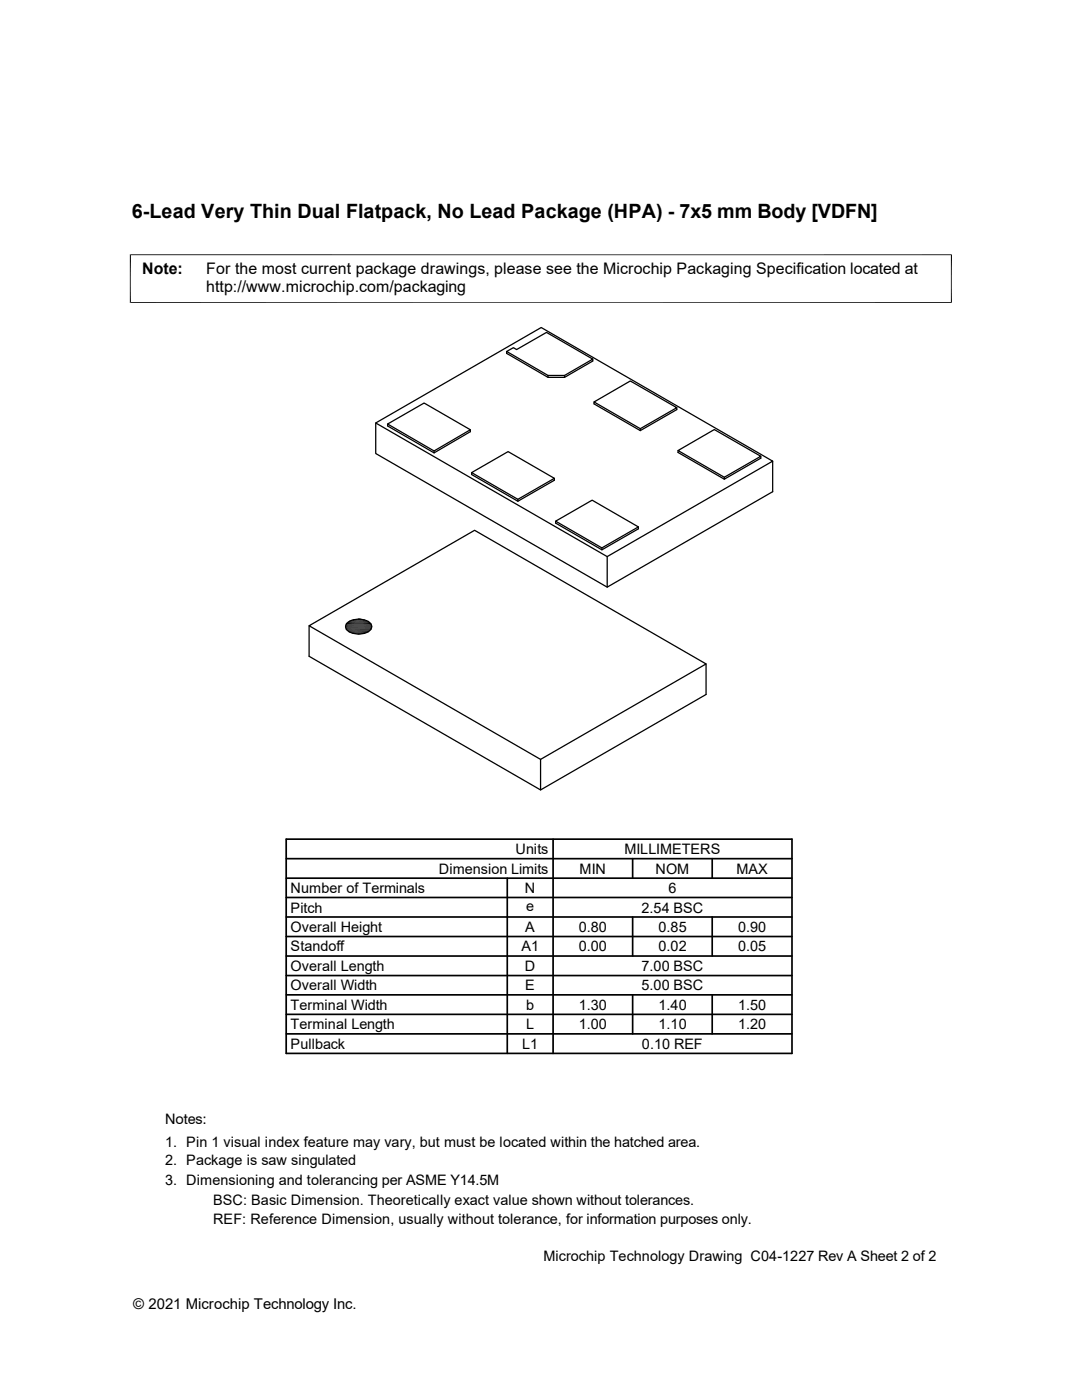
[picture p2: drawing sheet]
<svg xmlns="http://www.w3.org/2000/svg" width="216mm" height="279mm" viewBox="0 0 216 279" stroke-linecap="round" stroke-linejoin="round" font-family="sans-serif">
<defs><g id="words">
<text font-size="3.9" x="26.3" y="43.5">6-Lead Very Thin Dual Flatpack, No Lead Package (HPA) - 7x5 mm Body [VDFN]</text>
<g font-size="3.2">
<text x="28.4" y="54.6">Note:</text>
<text x="41.1" y="54.6">For the most current package drawings, please see the Microchip Packaging Specification located at</text>
<text x="41.1" y="58.3">http://www.microchip.com/packaging</text>
</g>
<text font-size="3" x="26.6" y="261.3">© 2021 Microchip Technology Inc.</text>
<g font-size="2.9">
<text x="102.9" y="170.4">Units</text>
<text x="124.6" y="170.4">MILLIMETERS</text>
<text x="58" y="178.2">Number of Terminals</text>
<text x="87.5" y="174.3">Dimension Limits</text>
<text x="104.7" y="178.2">N</text>
<text x="115.7" y="174.3">MIN</text>
<text x="130.8" y="174.3">NOM</text>
<text x="133.4" y="178.2">6</text>
<text x="146.9" y="174.3">MAX</text>
<text x="58" y="186">Overall Height</text>
<text x="58" y="182.1">Pitch</text>
<text x="104.8" y="186">A</text>
<text x="105" y="181.8">e</text>
<text x="115.5" y="186">0.80</text>
<text x="128" y="182.1">2.54 BSC</text>
<text x="131.4" y="186">0.85</text>
<text x="147.3" y="186">0.90</text>
<text x="58" y="189.9">Standoff</text>
<text x="104.1" y="189.9">A1</text>
<text x="115.5" y="189.9">0.00</text>
<text x="131.4" y="189.9">0.02</text>
<text x="147.3" y="189.9">0.05</text>
<text x="58" y="197.7">Overall Width</text>
<text x="58" y="193.8">Overall Length</text>
<text x="104.7" y="193.8">D</text>
<text x="104.8" y="197.7">E</text>
<text x="128" y="193.8">7.00 BSC</text>
<text x="128" y="197.7">5.00 BSC</text>
<text x="58" y="201.5">Terminal Width</text>
<text x="105" y="201.5">b</text>
<text x="115.5" y="201.5">1.30</text>
<text x="131.4" y="201.5">1.40</text>
<text x="147.3" y="201.5">1.50</text>
<text x="58" y="205.4">Terminal Length</text>
<text x="58" y="209.3">Pullback</text>
<text x="104.2" y="209.3">L1</text>
<text x="105" y="205.4">L</text>
<text x="115.5" y="205.4">1.00</text>
<text x="128.1" y="209.3">0.10 REF</text>
<text x="131.4" y="205.4">1.10</text>
<text x="147.3" y="205.4">1.20</text>
<text x="32.9" y="224.3">Notes:</text>
<text x="32.9" y="228.9">1. Pin 1 visual index feature may vary, but must be located within the hatched area.</text>
<text x="32.9" y="232.5">2. Package is saw singulated</text>
<text x="32.9" y="236.5">3. Dimensioning and tolerancing per ASME Y14.5M</text>
<text x="42.5" y="244.3">REF: Reference Dimension, usually without tolerance, for information purposes only.</text>
<text x="42.5" y="240.5">BSC: Basic Dimension. Theoretically exact value shown without tolerances.</text>
<text x="108.4" y="251.6">Microchip Technology Drawing C04-1227 Rev A Sheet 2 of 2</text>
</g>
</g></defs>
<g fill="none" stroke="#000" stroke-width=".25">
<path d="M101.1 70.1l1.3-.7 .7 .4 6-3.5 9.2 5.4-5.7 3.2h-3.3zM101.1 70.1v.4l8.2 4.8h3.3l5.7-3.2v-.4M109.3 74.9v.4M112.6 74.9v.4M75 84.4l33-19 46.2 26.6-33 19.1zM75 84.4v6.1l46.2 26.7 33-19.1v-6.1M77.3 84.6l7.3-4.2 9.3 5.4-7.3 4.2zM77.3 84.6v.4l9.3 5.4 7.3-4.3v-.3M86.6 90v.4M94.1 94.3l7.3-4.2 9.2 5.4-7.3 4.2zM94.1 94.3v.4l9.2 5.3 7.3-4.2v-.3M103.3 99.7v.3"/>
<path d="M118.5 80.2l7.3-4.2 9.2 5.4-7.2 4.2zM118.5 80.2v.4l9.3 5.3 7.2-4.2v-.3M127.8 85.6v.3M135.3 89.9l7.2-4.2 9.3 5.4-7.3 4.2zM135.3 89.9v.4l9.2 5.3 7.3-4.2v-.3M144.5 95.3v.3M110.9 104l7.3-4.2 9.2 5.4-7.3 4.1zM110.9 104v.4l9.2 5.3 7.3-4.2v-.3M120.1 109.3v.4M121.2 111.1v6.1M61.7 124.9l33-19.1 46.2 26.7-33 19.1zM61.7 124.9v6.1l46.2 26.6 33-19v-6.1"/>
<path d="M69.1 125.6l.6 .5M69.1 124.5a.85 .85 0 0 0 0 1.1M69.7 126.1l1.6 .4 1.3-.1M71.6 123.6l-1.1 .1a2.36 2.36 0 0 0-1.4 .8M71.6 123.6l1 .1M71.6 123.6h.1M72.6 123.7a2.09 2.09 0 0 1 1.4 .8M74 124.5a.85 .85 0 0 1 0 1.1M74 125.6a2.36 2.36 0 0 1-1.4 .8M107.9 151.6v6"/>
</g>
<path d="M70.5 126.4l1.6 .1zM71 123.6l1.6 .1zM71 126.5h1.1zM71 123.6h1.1z" fill="#000"/>
<g fill="none" stroke="#000" stroke-width=".2">
<path d="M25.9 50.8h164M25.9 60.4h164M69 124.9h5.2M69 125h5.2M69 125.1h5.2M69 125.3h5.2M69 124.7h5.1M69 125.4h5.1M69 124.6h5.1M69 125.5h5.1M69.3 124.2h4.5M69.3 125.9h4.5"/>
<path d="M69.5 124.1h4.2M69.5 126.1h4.2M69.7 123.9h3.7M69.7 126.2h3.7M70.1 123.8h2.9M70.1 126.4h2.9M70.5 123.6h2.1M70.5 126.5h2.1"/>
</g>
<path d="M26 50.8v9.7M189.8 50.8v9.7M69.1 124.4h4.9M69.1 125.7h4.9" fill="none" stroke="#000" stroke-width=".21"/>
<g fill="none" stroke="#000" stroke-width=".34">
<path d="M57.1 179.1h100.9M57.1 175.3h100.9M57.1 171.4h100.9M57.1 167.5h100.9v42.7h-100.9zM101.2 175.3v34.9M110.4 167.5v42.7M126.2 171.4v3.9M142.1 171.4v3.9M57.1 186.9h100.9M57.1 183h100.9M57.1 194.7h100.9M57.1 190.8h100.9"/>
<path d="M57.1 198.5h100.9M126.2 183v7.8M126.2 198.5v7.8M142.1 183v7.8M142.1 198.5v7.8M57.1 202.4h100.9M57.1 206.3h100.9"/>
</g>
<use href="#words"/>
</svg>
